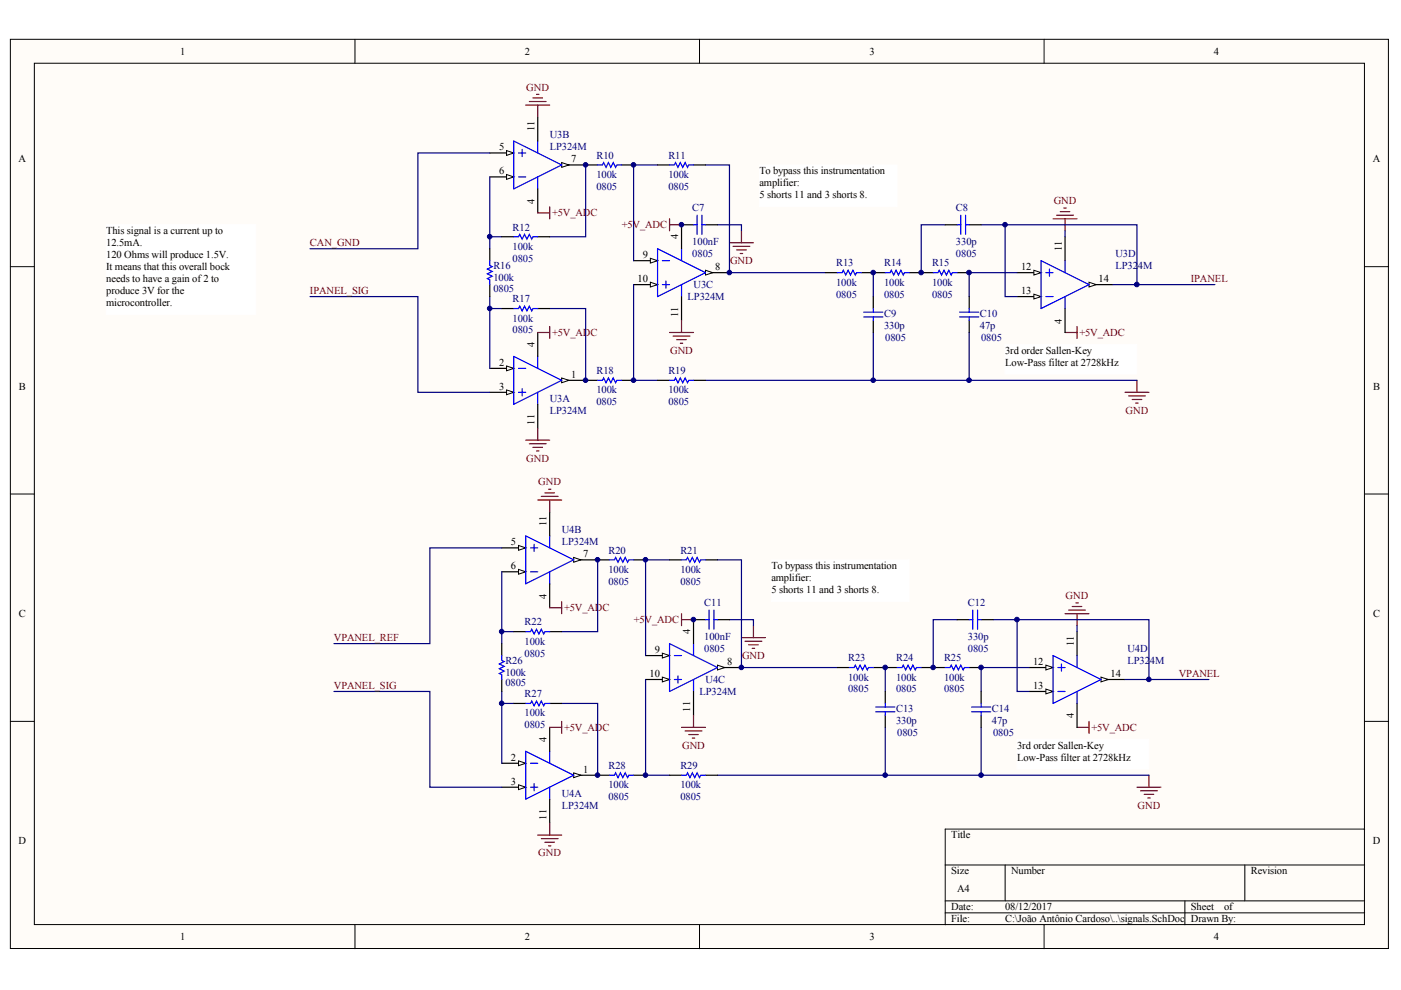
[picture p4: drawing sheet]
<svg xmlns="http://www.w3.org/2000/svg" width="297mm" height="210mm" viewBox="0 0 297 210" stroke-linecap="round" stroke-linejoin="round" font-family="sans-serif">
<defs><g id="words">
<g font-size="2.2">
<text x="38.2" y="11.6">1</text>
<text x="111.3" y="11.6">2</text>
<text x="184.3" y="11.6">3</text>
<text x="257.4" y="11.6">4</text>
<text x="113.3" y="27.9" transform="rotate(-90 113.3 27.9)">11</text>
<text x="4" y="34.4">A</text>
<text x="105.8" y="31.9">5</text>
<text x="121.1" y="34.4">7</text>
<text x="291.1" y="34.4">A</text>
<text x="105.8" y="37">6</text>
<text x="161" y="37">To bypass this instrumentation</text>
<text x="161" y="39.5">amplifier:</text>
<text x="113.3" y="43.2" transform="rotate(-90 113.3 43.2)">4</text>
<text x="161" y="42">5 shorts 11 and 3 shorts 8.</text>
<text x="22.5" y="49.6">This signal is a current up to</text>
<text x="22.5" y="52.2">12.5mA.</text>
<text x="143.8" y="50.7" transform="rotate(-90 143.8 50.7)">4</text>
<text x="225.1" y="53.2" transform="rotate(-90 225.1 53.2)">11</text>
<text x="22.5" y="54.7">120 Ohms will produce 1.5V.</text>
<text x="22.5" y="57.3">It means that this overall bock</text>
<text x="22.5" y="59.8">needs to have a gain of2 to</text>
<text x="135.2" y="59.8">10</text>
<text x="136.3" y="54.7">9</text>
<text x="151.6" y="57.3">8</text>
<text x="216.5" y="57.3">12</text>
<text x="232.9" y="59.8">14</text>
<text x="22.5" y="62.3">produce 3V for the</text>
<text x="22.5" y="64.9">microcontroller.</text>
<text x="216.5" y="62.3">13</text>
<text x="143.8" y="67.2" transform="rotate(-90 143.8 67.2)">11</text>
<text x="225.1" y="68.6" transform="rotate(-90 225.1 68.6)">4</text>
<text x="105.8" y="77.6">2</text>
<text x="113.3" y="73.5" transform="rotate(-90 113.3 73.5)">4</text>
<text x="213.1" y="75">3rd order Sallen-Key</text>
<text x="213.1" y="77.6">Low-Pass filter at 2728kHz</text>
<text x="4" y="82.6">B</text>
<text x="105.8" y="82.6">3</text>
<text x="121.1" y="80.1">1</text>
<text x="291.1" y="82.6">B</text>
<text x="113.3" y="90" transform="rotate(-90 113.3 90)">11</text>
<text x="115.8" y="111.6" transform="rotate(-90 115.8 111.6)">11</text>
<text x="108.3" y="115.6">5</text>
<text x="123.7" y="118.2">7</text>
<text x="108.3" y="120.7">6</text>
<text x="163.6" y="120.7">To bypass this instrumentation</text>
<text x="163.6" y="123.2">amplifier:</text>
<text x="163.6" y="125.8">5 shorts 11 and 3 shorts 8.</text>
<text x="4" y="130.8">C</text>
<text x="115.8" y="126.9" transform="rotate(-90 115.8 126.9)">4</text>
<text x="291.1" y="130.8">C</text>
<text x="146.3" y="134.4" transform="rotate(-90 146.3 134.4)">4</text>
<text x="227.7" y="137" transform="rotate(-90 227.7 137)">11</text>
<text x="137.7" y="143.5">10</text>
<text x="138.8" y="138.4">9</text>
<text x="154.2" y="141">8</text>
<text x="219" y="141">12</text>
<text x="235.5" y="143.5">14</text>
<text x="219" y="146.1">13</text>
<text x="146.3" y="150.9" transform="rotate(-90 146.3 150.9)">11</text>
<text x="227.7" y="152.3" transform="rotate(-90 227.7 152.3)">4</text>
<text x="108.3" y="161.3">2</text>
<text x="115.8" y="157.3" transform="rotate(-90 115.8 157.3)">4</text>
<text x="215.6" y="158.7">3rd order Sallen-Key</text>
<text x="215.6" y="161.3">Low-Pass filter at 2728kHz</text>
<text x="108.3" y="166.4">3</text>
<text x="123.7" y="163.8">1</text>
<text x="115.8" y="173.8" transform="rotate(-90 115.8 173.8)">11</text>
<text x="4" y="179">D</text>
<text x="201.7" y="177.8">Title</text>
<text x="291.1" y="179">D</text>
<text x="201.7" y="185.4">Size</text>
<text x="214.4" y="185.4">Number</text>
<text x="265.2" y="185.4">Revision</text>
<text x="202.9" y="189.2">A4</text>
<text x="201.7" y="193">Date:</text>
<text x="201.7" y="195.5">File:</text>
<text x="213.1" y="193">08/12/2017</text>
<text x="213.1" y="195.5">C:\João Antônio Cardoso\..\signals.SchDoc</text>
<text x="252.5" y="193">Sheet</text>
<text x="252.5" y="195.5">Drawn By:</text>
<text x="259.5" y="193">of</text>
<text x="38.2" y="199.3">1</text>
<text x="111.3" y="199.3">2</text>
<text x="184.3" y="199.3">3</text>
<text x="257.4" y="199.3">4</text>
</g>
<g font-size="2.2" fill="#800000">
<text x="111.6" y="19.2">GND</text>
<text x="117.1" y="45.8">+5V_ADC</text>
<text x="223.4" y="43.3">GND</text>
<text x="65.7" y="52.2">CAN_GND</text>
<text x="131.8" y="48.4">+5V_ADC</text>
<text x="154.8" y="56">GND</text>
<text x="252.5" y="59.8">IPANEL</text>
<text x="65.7" y="62.3">IPANEL_SIG</text>
<text x="117.1" y="71.2">+5V_ADC</text>
<text x="228.9" y="71.2">+5V_ADC</text>
<text x="142.1" y="75">GND</text>
<text x="238.6" y="87.7">GND</text>
<text x="111.6" y="97.9">GND</text>
<text x="114.1" y="102.9">GND</text>
<text x="119.6" y="129.6">+5V_ADC</text>
<text x="225.9" y="127">GND</text>
<text x="70.8" y="135.9">VPANEL_REF</text>
<text x="134.4" y="132.1">+5V_ADC</text>
<text x="157.3" y="139.7">GND</text>
<text x="250" y="143.5">VPANEL</text>
<text x="70.8" y="146.1">VPANEL_SIG</text>
<text x="119.6" y="154.9">+5V_ADC</text>
<text x="231.4" y="154.9">+5V_ADC</text>
<text x="144.6" y="158.7">GND</text>
<text x="241.2" y="171.4">GND</text>
<text x="114.1" y="181.6">GND</text>
</g>
<g font-size="2.2" fill="#000080">
<text x="116.5" y="29.4">U3B</text>
<text x="116.5" y="31.9">LP324M</text>
<text x="126.5" y="33.7">R10</text>
<text x="141.7" y="33.7">R11</text>
<text x="126.5" y="40.3">0805</text>
<text x="126.5" y="37.7">100k</text>
<text x="141.7" y="40.3">0805</text>
<text x="141.7" y="37.7">100k</text>
<text x="146.8" y="44.8">C7</text>
<text x="202.7" y="44.8">C8</text>
<text x="108.7" y="48.9">R12</text>
<text x="108.7" y="52.9">100k</text>
<text x="146.8" y="51.9">100nF</text>
<text x="202.7" y="51.9">330p</text>
<text x="104.6" y="57">R16</text>
<text x="104.6" y="59.5">100k</text>
<text x="108.7" y="55.5">0805</text>
<text x="146.8" y="54.5">0805</text>
<text x="177.3" y="56.5">R13</text>
<text x="187.4" y="56.5">R14</text>
<text x="197.6" y="56.5">R15</text>
<text x="202.7" y="54.5">0805</text>
<text x="236.5" y="54.5">U3D</text>
<text x="236.5" y="57">LP32</text>
<text x="241.3" y="57">4M</text>
<text x="104.6" y="61.8">0805</text>
<text x="108.7" y="64.1">R17</text>
<text x="145.8" y="63.6">LP324M</text>
<text x="147" y="61.1">U3C</text>
<text x="177.3" y="63.1">0805</text>
<text x="177.3" y="60.6">100k</text>
<text x="187.4" y="63.1">0805</text>
<text x="187.4" y="60.6">100k</text>
<text x="197.6" y="63.1">0805</text>
<text x="197.6" y="60.6">100k</text>
<text x="108.7" y="70.7">0805</text>
<text x="108.7" y="68.2">100k</text>
<text x="187.4" y="67.2">C9</text>
<text x="187.4" y="69.7">330p</text>
<text x="207.8" y="67.2">C10</text>
<text x="207.8" y="69.7">47p</text>
<text x="187.7" y="72.2">0805</text>
<text x="208" y="72.2">0805</text>
<text x="126.5" y="79.3">R18</text>
<text x="126.5" y="83.4">100k</text>
<text x="141.7" y="79.3">R19</text>
<text x="141.7" y="83.4">100k</text>
<text x="116.5" y="85.2">U3A</text>
<text x="116.5" y="87.7">LP324M</text>
<text x="126.5" y="85.9">0805</text>
<text x="141.7" y="85.9">0805</text>
<text x="119.1" y="113.1">U4B</text>
<text x="119.1" y="115.6">LP324M</text>
<text x="129" y="117.4">R20</text>
<text x="144.2" y="117.4">R21</text>
<text x="129" y="124">0805</text>
<text x="129" y="121.5">100k</text>
<text x="144.2" y="124">0805</text>
<text x="144.2" y="121.5">100k</text>
<text x="149.3" y="128.6">C11</text>
<text x="205.2" y="128.6">C12</text>
<text x="111.2" y="132.6">R22</text>
<text x="111.2" y="136.7">100k</text>
<text x="149.3" y="135.7">100nF</text>
<text x="205.2" y="135.7">330p</text>
<text x="107.1" y="140.7">R26</text>
<text x="107.1" y="143.3">100k</text>
<text x="111.2" y="139.2">0805</text>
<text x="149.3" y="138.2">0805</text>
<text x="179.8" y="140.2">R23</text>
<text x="190" y="140.2">R24</text>
<text x="200.1" y="140.2">R25</text>
<text x="205.2" y="138.2">0805</text>
<text x="239" y="138.2">U4D</text>
<text x="239" y="140.7">LP32</text>
<text x="243.8" y="140.7">4M</text>
<text x="107.1" y="145.6">0805</text>
<text x="111.2" y="147.8">R27</text>
<text x="148.3" y="147.3">LP324M</text>
<text x="149.6" y="144.8">U4C</text>
<text x="179.8" y="146.8">0805</text>
<text x="179.8" y="144.3">100k</text>
<text x="190" y="146.8">0805</text>
<text x="190" y="144.3">100k</text>
<text x="200.1" y="146.8">0805</text>
<text x="200.1" y="144.3">100k</text>
<text x="111.2" y="154.4">0805</text>
<text x="111.2" y="151.9">100k</text>
<text x="190" y="150.9">C13</text>
<text x="190" y="153.4">330p</text>
<text x="190.2" y="156">0805</text>
<text x="210.3" y="150.9">C14</text>
<text x="210.3" y="153.4">47p</text>
<text x="210.6" y="156">0805</text>
<text x="129" y="163.1">R28</text>
<text x="129" y="167.1">100k</text>
<text x="144.2" y="163.1">R29</text>
<text x="144.2" y="167.1">100k</text>
<text x="119.1" y="168.9">U4A</text>
<text x="119.1" y="171.4">LP324M</text>
<text x="129" y="169.7">0805</text>
<text x="144.2" y="169.7">0805</text>
</g>
</g></defs>
<g fill="#fffcf8" stroke="#000" stroke-width=".21">
<path d="M2.2 8.3h292.2v192.8h-292.2z"/>
<path d="M7.3 13.4h282v182.6h-282z"/>
</g>
<g fill="none" stroke="#000" stroke-width=".21">
<path d="M75.3 8.3v5.1M148.3 8.3v5.1M221.4 8.3v5.1M2.2 56.5h5.1M289.3 56.5h5.1M2.2 104.7h5.1M289.3 104.7h5.1M2.2 153h5.1M289.3 153h5.1M289.3 175.8h-88.9v20.3M75.3 196.1v5.1M148.3 196.1v5.1"/>
<path d="M200.4 183.4h88.9M200.4 191h88.9M200.4 193.5h88.9M213.1 183.4v7.6M221.4 196.1v5.1M251.2 191v5.1M263.9 183.4v7.6"/>
</g>
<path d="M103.8 37.5h5.1" fill="none" stroke="#000" stroke-width=".25"/>
<path d="M107.4 37l1.5 .5-1.5 .5z" fill="#fffcf8" stroke="#000" stroke-width=".21"/>
<path d="M103.8 32.4h5.1" fill="none" stroke="#000" stroke-width=".25"/>
<path d="M107.4 31.9l1.5 .5-1.5 .5z" fill="#fffcf8" stroke="#000" stroke-width=".21"/>
<path d="M119.1 35h5.1" fill="none" stroke="#000" stroke-width=".25"/>
<path d="M119.1 34.5l1.5 .5-1.5 .5z" fill="#fffcf8" stroke="#000" stroke-width=".21"/>
<path d="M108.9 29.9l10.2 5.1-10.2 5zM109.9 37.5h1.6M109.9 32.4h1.6M110.7 31.7v1.5M114 29.9v2.5M114 37.5v2.5" fill="none" stroke="#00f" stroke-width=".25"/>
<path d="M114 24.8v5.1M114 40v5.1M103.8 78.1h5.1" fill="none" stroke="#000" stroke-width=".25"/>
<path d="M107.4 77.6l1.5 .5-1.5 .5z" fill="#fffcf8" stroke="#000" stroke-width=".21"/>
<path d="M103.8 83.2h5.1" fill="none" stroke="#000" stroke-width=".25"/>
<path d="M107.4 82.7l1.5 .5-1.5 .5z" fill="#fffcf8" stroke="#000" stroke-width=".21"/>
<path d="M119.1 80.6h5.1" fill="none" stroke="#000" stroke-width=".25"/>
<path d="M119.1 80.1l1.5 .5-1.5 .6z" fill="#fffcf8" stroke="#000" stroke-width=".21"/>
<path d="M108.9 75.6l10.2 5-10.2 5.1zM109.9 78.1h1.6M114 75.6v2.5M109.9 83.2h1.6M110.7 82.4v1.5M114 83.2v2.5" fill="none" stroke="#00f" stroke-width=".25"/>
<path d="M134.3 55.3h5.1M114 70.5v5.1M114 85.7v5.1" fill="none" stroke="#000" stroke-width=".25"/>
<path d="M137.9 54.8l1.5 .5-1.5 .5z" fill="#fffcf8" stroke="#000" stroke-width=".21"/>
<path d="M134.3 60.3h5.1" fill="none" stroke="#000" stroke-width=".25"/>
<path d="M137.9 59.8l1.5 .5-1.5 .6z" fill="#fffcf8" stroke="#000" stroke-width=".21"/>
<path d="M149.6 57.8h5.1" fill="none" stroke="#000" stroke-width=".25"/>
<path d="M149.6 57.3l1.5 .5-1.5 .5z" fill="#fffcf8" stroke="#000" stroke-width=".21"/>
<path d="M139.4 52.7l10.2 5.1-10.2 5.1zM140.4 55.3h1.6M141.2 59.6v1.5M144.5 52.7v2.6M140.4 60.3h1.6M144.5 60.3v2.6" fill="none" stroke="#00f" stroke-width=".25"/>
<path d="M144.5 47.7v5M215.6 57.8h5.1M144.5 62.9v5.1" fill="none" stroke="#000" stroke-width=".25"/>
<g fill="none" stroke="#800000" stroke-width=".25">
<path d="M111.5 22.3h5M112.2 21.5h3.6M113 20.8h2M113.8 20h.5M114 22.3v2.5M114 45.1h2.5M116.5 43.9v2.5M142 46.4v2.5M142 47.7h2.5M154.7 51.5h5M155.4 52.2h3.6M156.2 53h2"/>
<path d="M156.9 53.7h.6M157.2 48.9v2.6M114 70.5h2.5M116.5 69.2v2.6M142 70.5h5M142.7 71.3h3.6M143.5 72h2M144.2 72.8h.6M144.5 68v2.5M225.8 70.5h2.6M228.4 69.2v2.6M111.5 93.3h5"/>
<path d="M112.2 94.1h3.6M113 94.9h2M113.8 95.6h.5M114 90.8v2.5M238.5 83.2h5.1M239.3 83.9h3.5M240 84.7h2.1M240.8 85.5h.5M241.1 80.6v2.6"/>
</g>
<path d="M219.2 57.3l1.5 .5-1.5 .5z" fill="#fffcf8" stroke="#000" stroke-width=".21"/>
<path d="M215.6 62.9h5.1" fill="none" stroke="#000" stroke-width=".25"/>
<path d="M219.2 62.4l1.5 .5-1.5 .5z" fill="#fffcf8" stroke="#000" stroke-width=".21"/>
<path d="M230.9 60.3h5.1" fill="none" stroke="#000" stroke-width=".25"/>
<path d="M230.9 59.8l1.5 .5-1.5 .6z" fill="#fffcf8" stroke="#000" stroke-width=".21"/>
<g fill="none" stroke="#00f" stroke-width=".25">
<path d="M126.7 35h1l.3-.5 .5 1 .5-1 .5 1 .5-1 .5 1 .3-.5h1M142 35h1l.2-.5 .5 1 .5-1 .6 1 .5-1 .5 1 .2-.5h1M103.8 55.3v1l.5 .2-1 .5 1 .6-1 .5 1 .5-1 .5 .5 .2v1M108.9 50.2h1l.3-.5 .5 1 .5-1 .5 1 .5-1 .5 1 .3-.5h1M147 47.7h.8M147.8 45.6v4.1M148.8 47.7h.8M148.8 45.6v4.1M177.5 57.8h1l.3-.5 .5 1 .5-1 .5 1 .5-1 .5 1 .3-.5h1M187.7 57.8h1l.3-.5 .5 1 .5-1 .5 1 .5-1 .5 1 .3-.5h1M197.9 57.8h1l.2-.5 .5 1 .5-1 .6 1 .5-1 .5 1 .2-.5h1M202.9 47.7h.8"/>
<path d="M203.7 45.6v4.1M204.7 45.6v4.1M204.7 47.7h.8M220.7 55.3l10.2 5-10.2 5.1zM221.7 57.8h1.6M222.5 57v1.6M225.8 55.3v2.5M108.9 65.4h1l.3-.5 .5 1 .5-1 .5 1 .5-1 .5 1 .3-.5h1M183.1 66.2h4.1M183.1 67.2h4.1M185.2 65.4v.8M185.2 67.2v.8"/>
<path d="M203.5 66.2h4M203.5 67.2h4M205.5 65.4v.8M205.5 67.2v.8M221.7 62.9h1.6M225.8 62.9v2.5M126.7 80.6h1l.3-.5 .5 1.1 .5-1.1 .5 1.1 .5-1.1 .5 1.1 .3-.6h1M142 80.6h1l.2-.5 .5 1.1 .5-1.1 .6 1.1 .5-1.1 .5 1.1 .2-.6h1"/>
</g>
<g fill="none" stroke="#000" stroke-width=".25">
<path d="M124.2 35h2.5M131.8 35h2.5M139.4 35h2.6M147 35h2.6M103.8 52.7v2.6M106.4 50.2h2.5M114 50.2h2.5M144.5 47.7h2.5M149.6 47.7h2.5M175 57.8h2.5M182.6 57.8h5.1M192.8 57.8h5.1"/>
<path d="M200.4 47.7h2.5M202.9 57.8h2.6M205.5 47.7h2.5M225.8 50.2v5.1M103.8 60.3v2.6M106.4 65.4h2.5M114 65.4h2.5M185.2 62.9v2.5M185.2 68v2.5M205.5 62.9v2.5M205.5 68v2.5M225.8 65.4v5.1"/>
<path d="M124.2 80.6h2.5M131.8 80.6h2.5M139.4 80.6h2.6M147 80.6h2.6M106.4 121.2h5.1"/>
</g>
<path d="M223.3 46.4h5.1M224 45.6h3.6M224.8 44.9h2M225.6 44.1h.5M225.8 46.4v2.5" fill="none" stroke="#800000" stroke-width=".25"/>
<g fill="#fff" stroke="#fff" stroke-width=".21">
<path d="M161 35h29.2v8.8h-29.2z"/>
<path d="M213.1 73h27.9v6.3h-27.9z"/>
<path d="M22.5 47.7h31.7v18.9h-31.7z"/>
</g>
<g fill="none" stroke="#000080" stroke-width=".25">
<path d="M103.8 32.4h-15.2v20.3h-22.9M103.8 37.5v15.2M124.2 35v15.2h-7.7M139.4 35h-5.1v20.3M149.6 35h5.1v22.8h20.3M103.8 50.2h2.6M152.1 47.7h5.1v1.2M185.2 57.8v5.1M200.4 47.7h-5.1v10.1M208 47.7h33.1v12.6h-5.1M213.1 47.7v15.2h2.5M215.6 57.8h-10.1v5.1"/>
<path d="M225.8 48.9v1.3M65.7 62.9h22.9v20.3h15.2M103.8 62.9v15.2M103.8 65.4h2.6M116.5 65.4h7.7v15.2M134.3 60.3v20.3h5.1M185.2 70.5v10.1M205.5 70.5v10.1M241.1 60.3h16.5M149.6 80.6h91.5M243.6 144.1h12.7"/>
</g>
<path d="M109.9 120.7l1.6 .5-1.6 .5z" fill="#fffcf8" stroke="#000" stroke-width=".21"/>
<path d="M106.4 116.2h5.1" fill="none" stroke="#000" stroke-width=".25"/>
<path d="M109.9 115.7l1.6 .5-1.6 .5z" fill="#fffcf8" stroke="#000" stroke-width=".21"/>
<path d="M121.6 118.7h5.1" fill="none" stroke="#000" stroke-width=".25"/>
<path d="M121.6 118.2l1.6 .5-1.6 .5z" fill="#fffcf8" stroke="#000" stroke-width=".21"/>
<path d="M111.5 113.6l10.1 5.1-10.1 5.1zM112.5 116.2h1.5M113.2 115.4v1.5M116.5 113.6v2.6M112.5 121.2h1.5M116.5 121.2v2.6" fill="none" stroke="#00f" stroke-width=".25"/>
<path d="M116.5 108.6v5M116.5 123.8v5M106.4 161.8h5.1" fill="none" stroke="#000" stroke-width=".25"/>
<path d="M109.9 161.3l1.6 .5-1.6 .5z" fill="#fffcf8" stroke="#000" stroke-width=".21"/>
<path d="M106.4 166.9h5.1" fill="none" stroke="#000" stroke-width=".25"/>
<path d="M109.9 166.4l1.6 .5-1.6 .5z" fill="#fffcf8" stroke="#000" stroke-width=".21"/>
<path d="M121.6 164.4h5.1" fill="none" stroke="#000" stroke-width=".25"/>
<path d="M121.6 163.9l1.6 .5-1.6 .5z" fill="#fffcf8" stroke="#000" stroke-width=".21"/>
<path d="M111.5 159.3l10.1 5.1-10.1 5zM116.5 159.3v2.5M112.5 161.8h1.5M112.5 166.9h1.5M113.2 166.1v1.6M116.5 166.9v2.5" fill="none" stroke="#00f" stroke-width=".25"/>
<path d="M136.9 139h5.1M116.5 154.2v5.1M116.5 169.4v5.1" fill="none" stroke="#000" stroke-width=".25"/>
<path d="M140.4 138.5l1.6 .5-1.6 .5z" fill="#fffcf8" stroke="#000" stroke-width=".21"/>
<path d="M136.9 144.1h5.1" fill="none" stroke="#000" stroke-width=".25"/>
<path d="M140.4 143.6l1.6 .5-1.6 .5z" fill="#fffcf8" stroke="#000" stroke-width=".21"/>
<path d="M152.1 141.5h5.1" fill="none" stroke="#000" stroke-width=".25"/>
<path d="M152.1 141l1.5 .5-1.5 .5z" fill="#fffcf8" stroke="#000" stroke-width=".21"/>
<path d="M142 136.5l10.1 5-10.1 5.1zM143 139h1.5M147 136.5v2.5M143 144.1h1.5M143.7 143.3v1.5M147 144.1v2.5" fill="none" stroke="#00f" stroke-width=".25"/>
<path d="M147 131.4v5.1M147 146.6v5.1M218.2 141.5h5.1" fill="none" stroke="#000" stroke-width=".25"/>
<g fill="none" stroke="#800000" stroke-width=".25">
<path d="M114 106h5.1M114.8 105.3h3.5M115.5 104.5h2.1M116.3 103.7h.5M116.5 106v2.6M116.5 128.8h2.6M119.1 127.6v2.5M144.5 130.1v2.6M144.5 131.4h2.5M157.2 135.2h5.1M158 136h3.5M158.7 136.7h2.1"/>
<path d="M159.5 137.5h.5M159.7 132.7v2.5M116.5 154.2h2.6M119.1 153v2.5M144.5 154.2h5.1M145.3 155h3.5M146 155.7h2.1M146.8 156.5h.5M147 151.7v2.5M228.4 154.2h2.5M230.9 153v2.5M114 177.1h5.1"/>
<path d="M114.8 177.8h3.5M115.5 178.6h2.1M116.3 179.3h.5M116.5 174.5v2.6M241.1 166.9h5M241.8 167.7h3.6M242.6 168.4h2M243.3 169.2h.6M243.6 164.4v2.5"/>
</g>
<path d="M221.7 141l1.6 .5-1.6 .5z" fill="#fffcf8" stroke="#000" stroke-width=".21"/>
<path d="M218.2 146.6h5.1" fill="none" stroke="#000" stroke-width=".25"/>
<path d="M221.7 146.1l1.6 .5-1.6 .5z" fill="#fffcf8" stroke="#000" stroke-width=".21"/>
<path d="M233.4 144.1h5.1" fill="none" stroke="#000" stroke-width=".25"/>
<path d="M233.4 143.6l1.6 .5-1.6 .5z" fill="#fffcf8" stroke="#000" stroke-width=".21"/>
<g fill="none" stroke="#00f" stroke-width=".25">
<path d="M129.3 118.7h1l.2-.5 .5 1 .5-1 .5 1 .6-1 .5 1 .2-.5h1M144.5 118.7h1l.3-.5 .5 1 .5-1 .5 1 .5-1 .5 1 .3-.5h1M106.4 139v1l.5 .3-1 .5 1 .5-1 .5 1 .5-1 .5 .5 .3v1M111.5 133.9h1l.2-.5 .5 1 .6-1 .5 1 .5-1 .5 1 .2-.5h1M149.6 131.4h.7M150.3 129.4v4M151.4 131.4h.7M151.4 129.4v4M205.5 131.4h.7M206.2 129.4v4M207.3 129.4v4M207.3 131.4h.7"/>
<path d="M223.3 139l10.1 5.1-10.1 5zM228.4 139v2.5M111.5 149.1h1l.2-.5 .5 1.1 .6-1.1 .5 1.1 .5-1.1 .5 1.1 .2-.6h1M180.1 141.5h1l.2-.5 .6 1 .5-1 .5 1 .5-1 .5 1 .2-.5h1.1M185.7 149.9h4M185.7 150.9h4M187.7 149.1v.8M187.7 150.9v.8M190.2 141.5h1.1l.2-.5 .5 1 .5-1 .5 1 .5-1 .5 1 .3-.5h1M200.4 141.5h1l.3-.5 .5 1 .5-1 .5 1 .5-1 .5 1 .3-.5h1M206 149.9h4.1M206 150.9h4.1"/>
<path d="M208 149.1v.8M208 150.9v.8M224.3 146.6h1.5M224.3 141.5h1.5M225 140.8v1.5M228.4 146.6v2.5M129.3 164.4h1l.2-.5 .5 1 .5-1 .5 1 .6-1 .5 1 .2-.5h1M144.5 164.4h1l.3-.5 .5 1 .5-1 .5 1 .5-1 .5 1 .3-.5h1"/>
</g>
<g fill="none" stroke="#000" stroke-width=".25">
<path d="M126.7 118.7h2.6M134.3 118.7h2.6M142 118.7h2.5M149.6 118.7h2.5M106.4 136.5v2.5M108.9 133.9h2.6M116.5 133.9h2.6M147 131.4h2.6M152.1 131.4h2.6M202.9 131.4h2.6M208 131.4h2.6M228.4 133.9v5.1"/>
<path d="M106.4 144.1v2.5M108.9 149.1h2.6M116.5 149.1h2.6M177.5 141.5h2.6M185.2 141.5h5M187.7 146.6v2.5M187.7 151.7v2.5M195.3 141.5h5.1M205.5 141.5h2.5M208 146.6v2.5M208 151.7v2.5M228.4 149.1v5.1"/>
<path d="M126.7 164.4h2.6M134.3 164.4h2.6M142 164.4h2.5M149.6 164.4h2.5"/>
</g>
<path d="M225.8 130.1h5.1M226.6 129.4h3.5M227.3 128.6h2.1M228.1 127.8h.5M228.4 130.1v2.6" fill="none" stroke="#800000" stroke-width=".25"/>
<g fill="#fff" stroke="#fff" stroke-width=".21">
<path d="M163.6 118.7h29.1v8.8h-29.1z"/>
<path d="M215.6 156.8h27.9v6.2h-27.9z"/>
</g>
<g fill="none" stroke="#000080" stroke-width=".25">
<path d="M106.4 116.2h-15.3v20.3h-20.3M126.7 118.7v15.2h-7.6M142 118.7h-5.1v20.3M152.1 118.7h5.1v22.8h20.3M106.4 121.2v15.3M106.4 133.9h2.5M154.7 131.4h5v1.3M202.9 131.4h-5v10.1M210.6 131.4h33v12.7h-5.1M215.6 131.4v15.2h2.6M228.4 132.7v1.2M70.8 146.6h20.3v20.3h15.3"/>
<path d="M106.4 146.6v15.2M106.4 149.1h2.5M119.1 149.1h7.6v15.3M136.9 144.1v20.3h5.1M187.7 141.5v5.1M187.7 154.2v10.2M208 154.2v10.2M218.2 141.5h-10.2v5.1M152.1 164.4h91.5"/>
</g>
<g fill="#000080" stroke="#000080" stroke-width=".21">
<circle cx="103.8" cy="65.4" r=".48"/>
<circle cx="103.8" cy="50.2" r=".48"/>
<circle cx="106.4" cy="149.1" r=".48"/>
<circle cx="106.4" cy="133.9" r=".48"/>
<circle cx="124.1" cy="80.6" r=".48"/>
<circle cx="124.1" cy="34.9" r=".48"/>
<circle cx="126.7" cy="164.3" r=".48"/>
<circle cx="126.7" cy="118.7" r=".48"/>
<circle cx="134.3" cy="80.6" r=".48"/>
<circle cx="134.3" cy="34.9" r=".48"/>
<circle cx="136.8" cy="164.3" r=".48"/>
<circle cx="136.8" cy="118.7" r=".48"/>
<circle cx="144.5" cy="47.6" r=".48"/>
<circle cx="147" cy="131.4" r=".48"/>
<circle cx="154.6" cy="57.8" r=".48"/>
<circle cx="157.2" cy="141.5" r=".48"/>
<circle cx="185.1" cy="80.6" r=".48"/>
<circle cx="185.1" cy="57.8" r=".48"/>
<circle cx="187.7" cy="164.3" r=".48"/>
<circle cx="187.7" cy="141.5" r=".48"/>
<circle cx="195.3" cy="57.8" r=".48"/>
<circle cx="197.8" cy="141.5" r=".48"/>
<circle cx="205.5" cy="80.6" r=".49"/>
<circle cx="205.5" cy="57.8" r=".49"/>
<circle cx="208" cy="164.3" r=".48"/>
<circle cx="208" cy="141.5" r=".48"/>
<circle cx="213.1" cy="47.6" r=".48"/>
<circle cx="215.6" cy="131.4" r=".49"/>
<circle cx="241" cy="60.3" r=".49"/>
<circle cx="243.6" cy="144" r=".48"/>
</g>
<use href="#words"/>
</svg>
